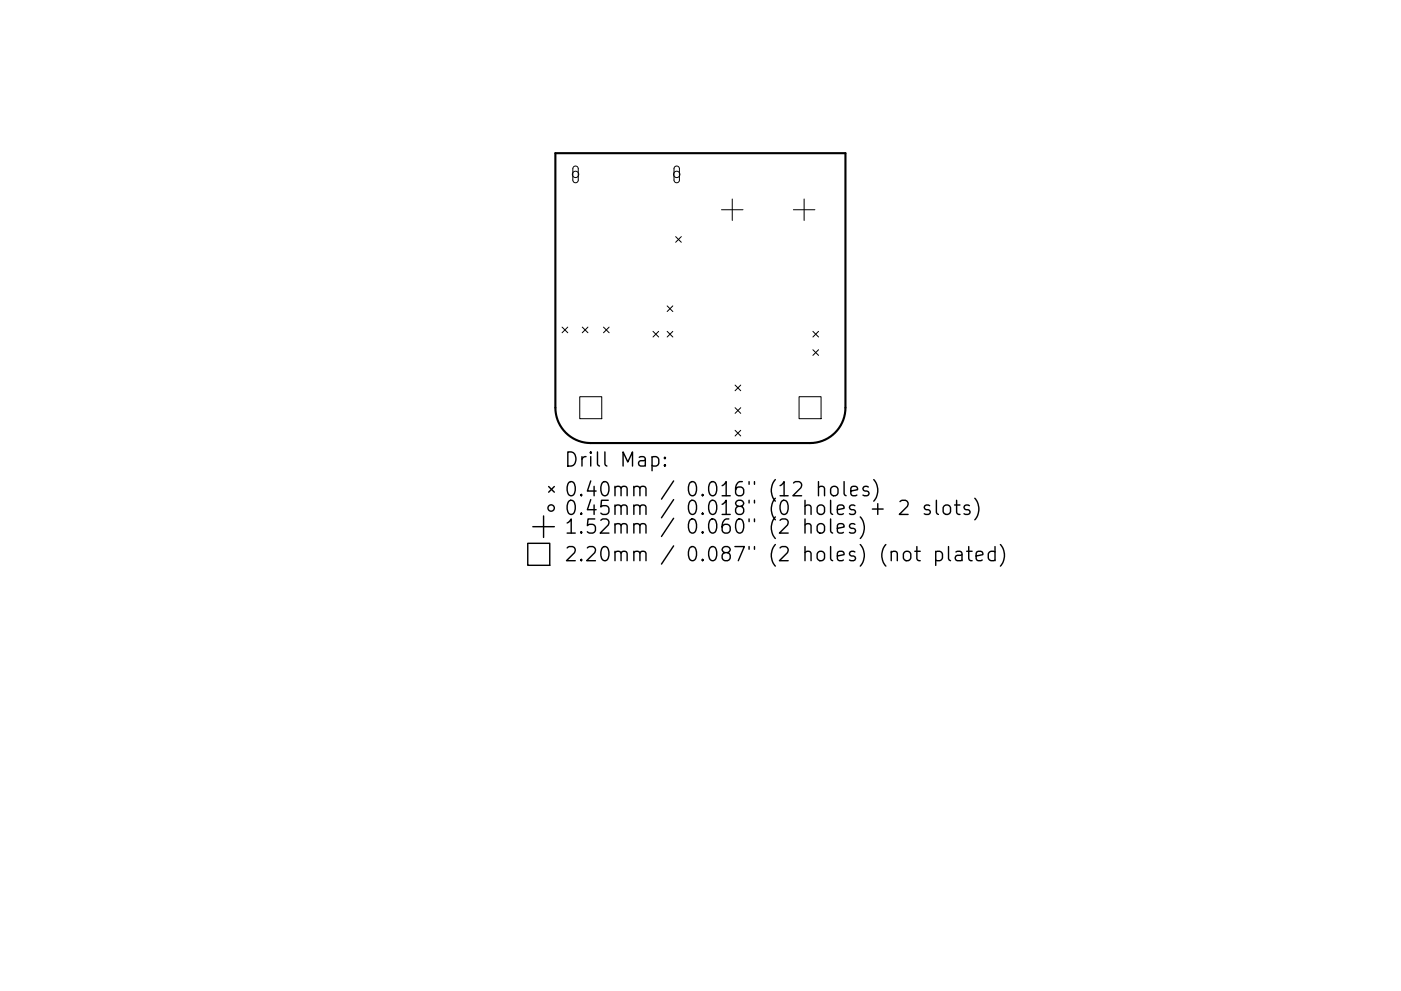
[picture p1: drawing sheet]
<svg xmlns="http://www.w3.org/2000/svg" width="297mm" height="210mm" viewBox="0 0 297 210" stroke-linecap="round" stroke-linejoin="round" font-family="sans-serif">
<defs><g id="words">
<g font-size="4.2">
<text x="119.5" y="99">Drill Map:</text>
<text x="119.5" y="105.3">0.40mm / 0.016&quot; (12 holes)</text>
<text x="119.5" y="109.3">0.45mm / 0.018&quot; (0 holes + 2 slots)</text>
<text x="119.5" y="113.2">1.52mm / 0.060&quot; (2 holes)</text>
<text x="119.5" y="119.1">2.20mm / 0.087&quot; (2 holes) (not plated)</text>
</g>
</g></defs>
<path d="M117.8 32.5h61.5v54a7.5 7.5 0 0 1-7.5 7.5h-46.5a7.5 7.5 0 0 1-7.5-7.5z" fill="none" stroke="#000" stroke-width=".45"/>
<g fill="none" stroke="#000" stroke-width=".21">
<path d="M121.6 35.4l.6-.2 .4 .5v2.6l-.5 .5-.4-.1-.2-.4v-2.5zM143.1 35.4l.5-.2 .4 .5v2.6l-.4 .5-.5-.1-.2-.4v-2.5zM143.3 50.2l1.2 1.2M144.5 50.2l-1.2 1.2M153 44.5h4.5M155.3 42.2v4.6M168.2 44.5h4.6M170.5 42.2v4.6M119.2 69.4l1.2 1.2M120.4 69.4l-1.2 1.2M123.5 69.4l1.2 1.2M124.7 69.4l-1.2 1.2"/>
<path d="M128 69.4l1.2 1.2M129.2 69.4l-1.2 1.2M138.5 70.3l1.2 1.2M139.7 70.3l-1.2 1.2M141.5 64.9l1.2 1.2M141.5 70.3l1.2 1.2M142.7 64.9l-1.2 1.2M142.7 70.3l-1.2 1.2M172.4 70.3l1.2 1.2M172.4 74.2l1.2 1.2M173.6 70.3l-1.2 1.2M173.6 74.2l-1.2 1.2"/>
<path d="M122.9 84.2h4.7v4.6h-4.7zM155.9 81.7l1.2 1.2M155.9 86.5l1.2 1.2M155.9 91.3l1.2 1.2M157.1 81.7l-1.2 1.2M157.1 86.5l-1.2 1.2M157.1 91.3l-1.2 1.2M169.4 84.2h4.7v4.6h-4.7z"/>
<circle cx="122" cy="37" r=".67"/>
<circle cx="143.5" cy="37" r=".67"/>
</g>
<g fill="none" stroke="#000" stroke-width=".3">
<path d="M138.2 97l.9-.1 .6 .6v.8l-.3 .4-.3 .2-.9-.2M141 98.6l.1 .1-.1 .2-.2-.2 .2-.1v.3M141 97l.1 .2-.1 .1-.2-.1 .2-.2v.3M111.9 115.3h4.7v4.6h-4.7zM113 111.7h4.5M115.2 109.5v4.5M116.3 103.2l1.2 1.2M117.5 103.2l-1.2 1.2M170.7 111.4a.74 .74 0 0 1 1.3 .1v1.6M170.7 110.1v3M173.4 111.4a.81 .81 0 0 1 .8-.3 .81 .81 0 0 1 .6 .6v.8a.81 .81 0 0 1-.8 .6 .81 .81 0 0 1-.8-.6v-.8zM173.5 103.5a.74 .74 0 0 1 1.3 .1v1.6"/>
<path d="M173.5 102.2v3M176.1 110.1v2.6l.4 .4M176.2 103.5a.81 .81 0 0 1 .9-.3 .81 .81 0 0 1 .6 .6v.8a.81 .81 0 0 1-.8 .6 .81 .81 0 0 1-.8-.6v-.8zM177.5 112.1l1.5-.3-.2-.6-.8-.1-.5 .4v1.2l.2 .3 .3 .1 .8-.1M179 102.2v2.6l.4 .4M180.4 104.2l1.4-.3-.1-.6-.9-.1-.4 .4v1.2l.1 .2 .3 .2 .9-.2M181.2 111.2l-.7-.1-.4 .4 .1 .5 1 .2 .2 .3-.2 .5-.2 .1-.9-.1M182.4 109.7a3.4 3.4 0 0 1 0 4.5M184.1 103.3l-.7-.1-.4 .4 .1 .4 1 .3 .1 .3-.1 .4-.3 .2-.8-.2M185 108h2.2M185.2 101.8a3.4 3.4 0 0 1 0 4.5M186.1 106.9v2.2"/>
<path d="M190.8 106.4l.4-.3h.8a.81 .81 0 0 1 .4 1.3l-1.7 1.7h1.8M191.7 117.2a.81 .81 0 0 1 .8-.3 .81 .81 0 0 1 .6 .6v.9a.81 .81 0 0 1-.8 .6 .81 .81 0 0 1-.8-.6v-.9zM194 117h1.1M194.4 116v2.5l.1 .3 .6 .2M197.1 107.3l-.7-.2-.4 .5 .1 .4 1 .3 .1 .3-.1 .4-.3 .1-.8-.1M198.4 117.1l.8-.1 .6 .5v.9l-.3 .4-.3 .2-.8-.2M198.4 117v3M198.5 106.1v2.6l.5 .4M200.2 107.3a.81 .81 0 0 1 1.3 .4v.9a.81 .81 0 0 1-.8 .6 .81 .81 0 0 1-.7-.6v-.9zM201.1 116v2.5l.4 .5M202.4 107.1h1.1M202.7 117.1l.3-.1 .8 .1 .2 .3v1.6"/>
<path d="M202.8 106.1v2.6l.2 .3 .5 .1M204 117.7l-1 .1a.59 .59 0 0 0-.5 .6 .59 .59 0 0 0 .5 .6l1-.2M205 117h1.1M205.4 116v2.5l.1 .3 .6 .2M205.5 107.3l-.7-.2-.4 .5 .1 .4 1 .3 .2 .3-.2 .4-.3 .1-.8-.1M206.7 105.7a3.4 3.4 0 0 1 0 4.6M207 118l1.4-.3-.2-.6-.8-.1-.4 .4v1.1l.1 .3 .3 .2 .8-.2M211 117.1l-.9-.1-.6 .5v.9l.3 .4 .3 .2 .9-.2M211 116v3M212.1 115.5a3.4 3.4 0 0 1 0 4.6"/>
<circle cx="116.9" cy="107.8" r=".67"/>
</g>
<use href="#words"/>
</svg>
